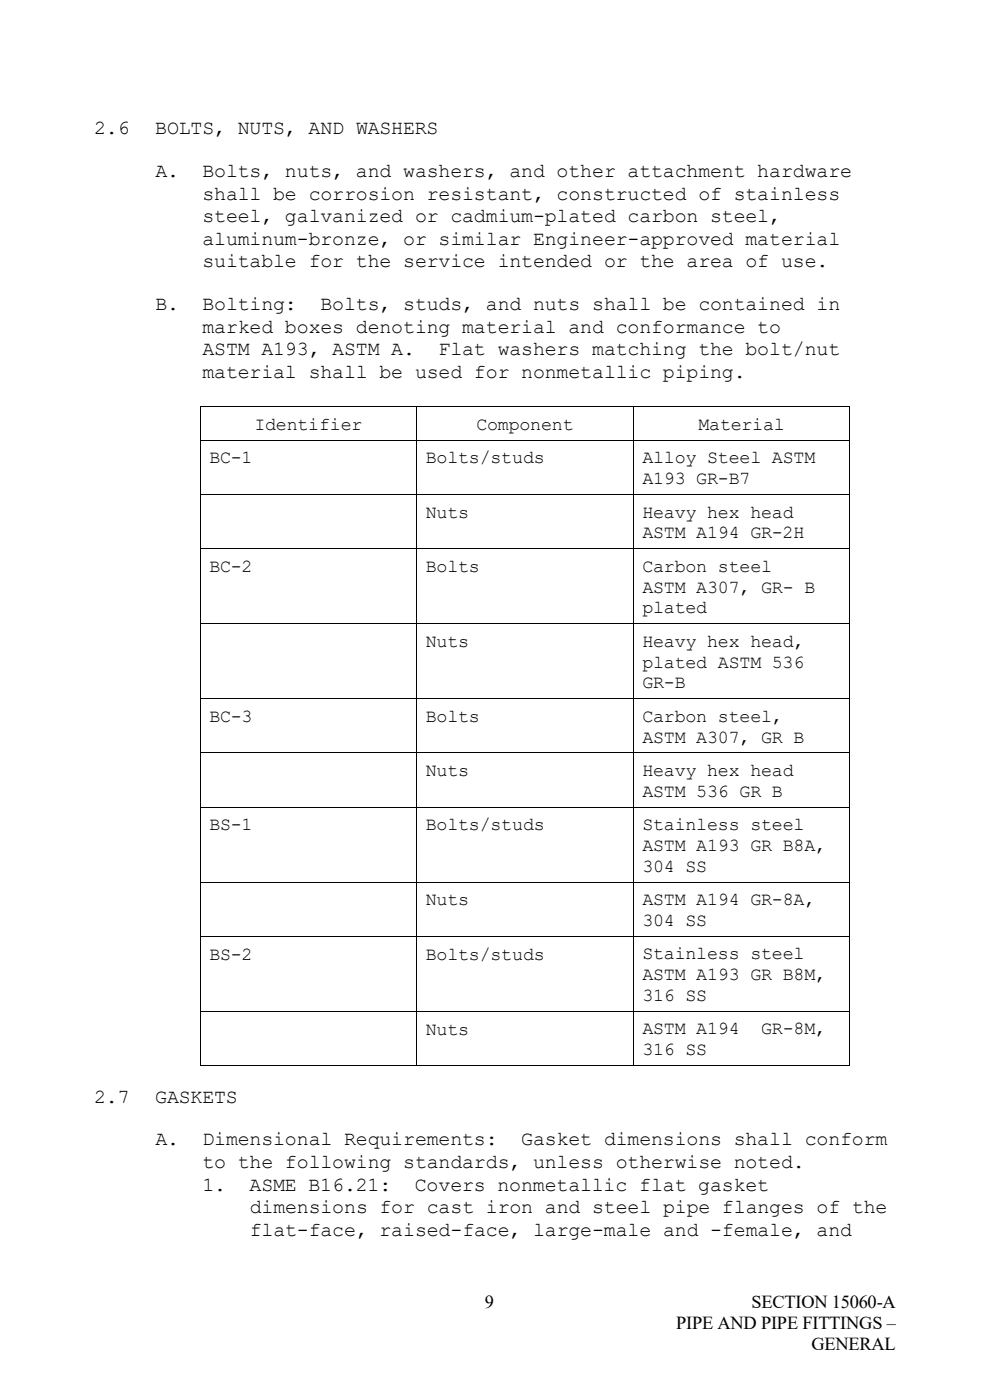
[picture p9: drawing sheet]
<svg xmlns="http://www.w3.org/2000/svg" width="210mm" height="297mm" viewBox="0 0 210 297" stroke-linecap="round" stroke-linejoin="round" font-family="sans-serif">
<defs><g id="words">
<g font-size="4.2">
<text x="20" y="28.5">2.6</text>
<text x="32.9" y="28.5">BOLTS, NUTS, AND WASHERS</text>
<text x="33" y="37.5">A.</text>
<text x="43" y="37.5">Bolts, nuts, and washers, and other attachment hardware</text>
<text x="43" y="42.3">shall be corrosion resistant, constructed of stainless</text>
<text x="43" y="47.2">steel, galvanized or cadmium-plated carbon steel,</text>
<text x="43" y="51.9">aluminum-bronze, or similar Engineer-approved material</text>
<text x="43" y="56.7">suitable for the service intended or the area of use.</text>
<text x="33" y="65.8">B.</text>
<text x="43" y="65.8">Bolting:</text>
<text x="68" y="65.8">Bolts, studs, and nuts shall be contained in</text>
<text x="43" y="70.6">marked boxes denoting material and conformance to</text>
<text x="43" y="75.4">ASTM A193, ASTM A.</text>
<text x="93" y="75.4">Flat washers matching the bolt/nut</text>
<text x="43" y="80.2">material shall be used for nonmetallic piping.</text>
<text x="20" y="234">2.7</text>
<text x="32.9" y="234">GASKETS</text>
<text x="33" y="243">A.</text>
<text x="43" y="243">Dimensional Requirements:</text>
<text x="110.6" y="243">Gasket dimensions shall conform</text>
<text x="43" y="247.8">to the following standards, unless otherwise noted.</text>
<text x="43" y="252.6">1.</text>
<text x="53" y="252.6">ASME B16.21:</text>
<text x="53" y="257.4">dimensions for cast iron and steel pipe flanges of the</text>
<text x="88" y="252.6">Covers nonmetallic flat gasket</text>
<text x="53" y="262.2">flat-face, raised-face, large-male and -female, and</text>
</g>
<g font-size="3.9">
<text x="54" y="91.2">Identifier</text>
<text x="101" y="91.2">Component</text>
<text x="148.2" y="91.2">Material</text>
<text x="44.4" y="98.3">BC-1</text>
<text x="90.3" y="98.3">Bolts/studs</text>
<text x="136.3" y="98.3">Alloy Steel ASTM</text>
<text x="136.3" y="102.7">A193 GR-B7</text>
<text x="90.3" y="109.9">Nuts</text>
<text x="136.3" y="109.8">Heavy hex head</text>
<text x="136.3" y="114.3">ASTM A194 GR-2H</text>
<text x="44.4" y="121.4">BC-2</text>
<text x="90.3" y="121.4">Bolts</text>
<text x="136.3" y="121.3">Carbon steel</text>
<text x="136.3" y="125.7">ASTM A307, GR- B</text>
<text x="136.3" y="130.1">plated</text>
<text x="90.3" y="137.3">Nuts</text>
<text x="136.3" y="137.2">Heavy hex head,</text>
<text x="136.3" y="141.6">plated ASTM 536</text>
<text x="136.3" y="146">GR-B</text>
<text x="44.4" y="153.2">BC-3</text>
<text x="90.3" y="153.2">Bolts</text>
<text x="136.3" y="153.2">Carbon steel,</text>
<text x="136.3" y="157.6">ASTM A307, GR B</text>
<text x="90.3" y="164.7">Nuts</text>
<text x="136.3" y="164.6">Heavy hex head</text>
<text x="136.3" y="169.1">ASTM 536 GR B</text>
<text x="44.4" y="176.2">BS-1</text>
<text x="90.3" y="176.2">Bolts/studs</text>
<text x="136.3" y="176.1">Stainless steel</text>
<text x="136.3" y="180.6">ASTM A193 GR B8A,</text>
<text x="136.3" y="185">304 SS</text>
<text x="90.3" y="192.1">Nuts</text>
<text x="136.3" y="192.1">ASTM A194 GR-8A,</text>
<text x="136.3" y="196.5">304 SS</text>
<text x="44.4" y="203.6">BS-2</text>
<text x="90.3" y="203.6">Bolts/studs</text>
<text x="136.3" y="203.6">Stainless steel</text>
<text x="136.3" y="208">ASTM A193 GR B8M,</text>
<text x="136.3" y="212.4">316 SS</text>
<text x="90.3" y="219.5">Nuts</text>
<text x="136.3" y="219.5">ASTM A194</text>
<text x="161.5" y="219.5">GR-8M,</text>
<text x="136.3" y="223.9">316 SS</text>
<text x="102.9" y="277.5">9</text>
<text x="143.5" y="281.9">PIPE AND PIPE FITTINGS –</text>
<text x="159.4" y="277.5">SECTION 15060-A</text>
<text x="172.2" y="286.4">GENERAL</text>
</g>
</g></defs>
<g fill="#000">
<path d="M42.4 86.2h.2v.2h-.2zM42.4 93.3h.2v.2h-.2zM88.3 86.2h.2v.2h-.2zM88.3 93.3h.2v.2h-.2zM134.3 86.2h.2v.2h-.2zM134.3 93.3h.2v.2h-.2zM180.2 86.2h.2v.2h-.2zM180.2 93.3h.2v.2h-.2zM42.4 104.9h.2v.1h-.2zM42.4 116.4h.2v.1h-.2zM88.3 104.9h.2v.1h-.2zM88.3 116.4h.2v.1h-.2z"/>
<path d="M134.3 104.9h.2v.1h-.2zM134.3 116.4h.2v.1h-.2zM180.2 104.9h.2v.1h-.2zM180.2 116.4h.2v.1h-.2zM42.4 132.3h.2v.2h-.2zM88.3 132.3h.2v.2h-.2zM134.3 132.3h.2v.2h-.2zM180.2 132.3h.2v.2h-.2zM42.4 148.2h.2v.1h-.2zM42.4 159.7h.2v.2h-.2zM88.3 148.2h.2v.1h-.2zM88.3 159.7h.2v.2h-.2z"/>
<path d="M134.3 148.2h.2v.1h-.2zM134.3 159.7h.2v.2h-.2zM180.2 148.2h.2v.1h-.2zM180.2 159.7h.2v.2h-.2zM42.4 171.2h.2v.2h-.2zM88.3 171.2h.2v.2h-.2zM134.3 171.2h.2v.2h-.2zM180.2 171.2h.2v.2h-.2zM42.4 187.1h.2v.2h-.2zM42.4 198.6h.2v.2h-.2zM88.3 187.1h.2v.2h-.2zM88.3 198.6h.2v.2h-.2z"/>
<path d="M134.3 187.1h.2v.2h-.2zM134.3 198.6h.2v.2h-.2zM180.2 187.1h.2v.2h-.2zM180.2 198.6h.2v.2h-.2zM42.4 214.5h.2v.2h-.2zM88.3 214.5h.2v.2h-.2zM134.3 214.5h.2v.2h-.2zM180.2 214.5h.2v.2h-.2zM42.4 226.1h.2v.1h-.2zM88.3 226.1h.2v.1h-.2zM134.3 226.1h.2v.1h-.2zM180.2 226.1h.2v.1h-.2z"/>
</g>
<g fill="none" stroke="#000" stroke-width=".21">
<path d="M42.5 86.4v6.9M42.5 93.5v11.4M42.6 86.3h45.8M42.6 93.4h45.8M88.4 86.4v6.9M88.4 93.5v11.4M88.5 86.3h45.8M88.5 93.4h45.8M134.4 86.4v6.9M134.4 93.5v11.4M134.5 86.3h45.7M134.5 93.4h45.7"/>
<path d="M180.3 86.4v6.9M180.3 93.5v11.4M42.5 105v11.4M42.5 116.5v15.8M42.6 104.9h45.8M42.6 116.5h45.8M88.4 105v11.4M88.4 116.5v15.8M88.5 104.9h45.8M88.5 116.5h45.8M134.4 105v11.4M134.4 116.5v15.8"/>
<path d="M134.5 104.9h45.7M134.5 116.5h45.7M180.3 105v11.4M180.3 116.5v15.8M42.5 132.5v15.7M42.6 132.4h45.8M88.4 132.5v15.7M88.5 132.4h45.8M134.4 132.5v15.7M134.5 132.4h45.7M180.3 132.5v15.7M42.5 148.3v11.4"/>
<path d="M42.5 159.9v11.3M42.6 148.3h45.8M42.6 159.8h45.8M88.4 148.3v11.4M88.4 159.9v11.3M88.5 148.3h45.8M88.5 159.8h45.8M134.4 148.3v11.4M134.4 159.9v11.3M134.5 148.3h45.7M134.5 159.8h45.7M180.3 148.3v11.4"/>
<path d="M180.3 159.9v11.3M42.5 171.4v15.7M42.6 171.3h45.8M88.4 171.4v15.7M88.5 171.3h45.8M134.4 171.4v15.7M134.5 171.3h45.7M180.3 171.4v15.7M42.5 187.3v11.3M42.5 198.8v15.7M42.6 187.2h45.8M42.6 198.7h45.8"/>
<path d="M88.4 187.3v11.3M88.4 198.8v15.7M88.5 187.2h45.8M88.5 198.7h45.8M134.4 187.3v11.3M134.4 198.8v15.7M134.5 187.2h45.7M134.5 198.7h45.7M180.3 187.3v11.3M180.3 198.8v15.7M42.5 214.7v11.4M42.6 214.6h45.8"/>
<path d="M88.4 214.7v11.4M88.5 214.6h45.8M134.4 214.7v11.4M134.5 214.6h45.7M180.3 214.7v11.4M42.6 226.1h45.8M88.5 226.1h45.8M134.5 226.1h45.7"/>
</g>
<use href="#words"/>
</svg>
